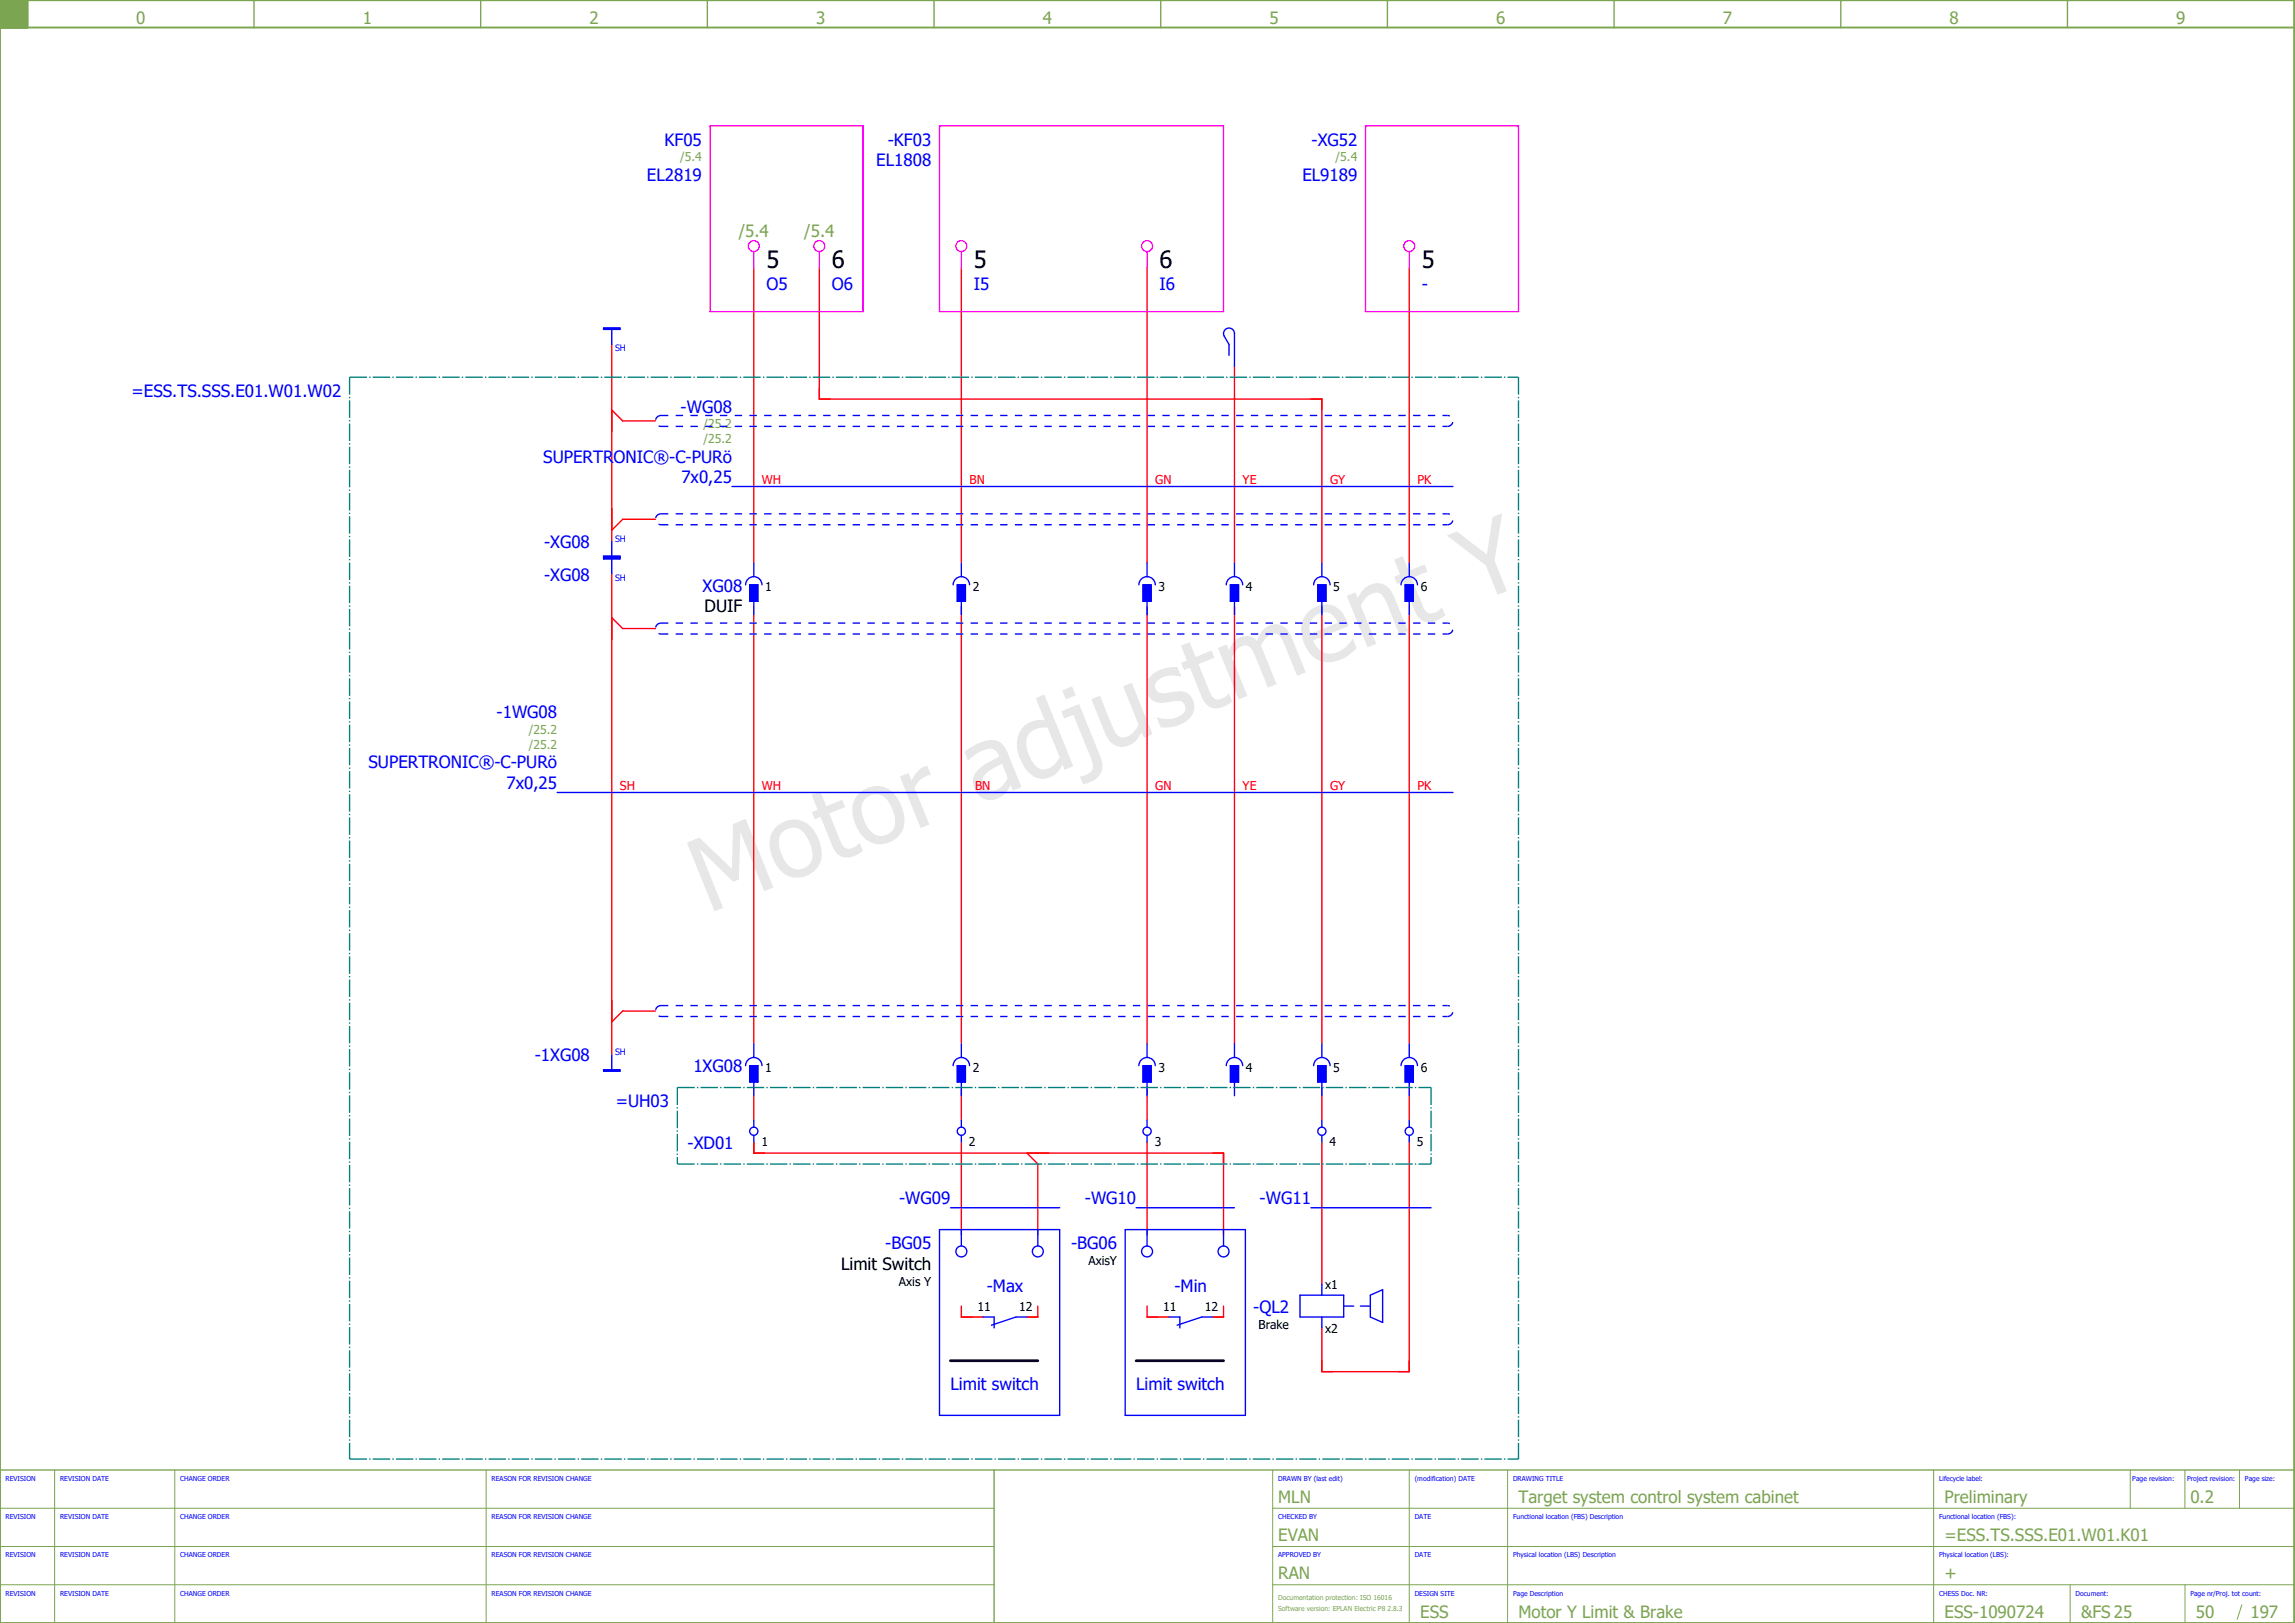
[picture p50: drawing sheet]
<svg xmlns="http://www.w3.org/2000/svg" width="420mm" height="297mm" viewBox="0 0 420 297" stroke-linecap="round" stroke-linejoin="round" font-family="sans-serif">
<defs><g id="words">
<text font-size="18.6" fill="#e7e7e7" x="129.6" y="167.3" transform="rotate(-22 129.6 167.3)">Motor adjustment Y</text>
<g font-size="4.3">
<text x="140.3" y="49">5</text>
<text x="152.3" y="49">6</text>
<text x="178.3" y="49">5</text>
<text x="212.3" y="49">6</text>
<text x="260.3" y="49">5</text>
</g>
<g font-size="3.1" fill="#7ca552">
<text x="24.9" y="4.4">0</text>
<text x="66.4" y="4.4">1</text>
<text x="107.9" y="4.4">2</text>
<text x="149.4" y="4.4">3</text>
<text x="190.9" y="4.4">4</text>
<text x="232.4" y="4.4">5</text>
<text x="273.9" y="4.4">6</text>
<text x="315.4" y="4.4">7</text>
<text x="356.9" y="4.4">8</text>
<text x="398.4" y="4.4">9</text>
<text x="135.2" y="43.4">/5.4</text>
<text x="147.2" y="43.4">/5.4</text>
<text x="234" y="275">MLN</text>
<text x="278" y="275">Target system control system cabinet</text>
<text x="356" y="275">Preliminary</text>
<text x="401" y="275">0.2</text>
<text x="234" y="282">EVAN</text>
<text x="356" y="282">=ESS.TS.SSS.E01.W01.K01</text>
<text x="234" y="289">RAN</text>
<text x="356" y="289">+</text>
<text x="260" y="296">ESS</text>
<text x="278" y="296">Motor Y Limit &amp; Brake</text>
<text x="356" y="296">ESS-1090724</text>
<text x="381" y="296">&amp;FS 25</text>
<text x="402" y="296">50</text>
<text x="412" y="296">197</text>
</g>
<g font-size="3.1" fill="#00f">
<text x="121.7" y="26.6">KF05</text>
<text x="162.5" y="26.6">-KF03</text>
<text x="240.1" y="26.6">-XG52</text>
<text x="118.4" y="33.1">EL2819</text>
<text x="160.4" y="30.4">EL1808</text>
<text x="238.4" y="33.1">EL9189</text>
<text x="140.3" y="53">O5</text>
<text x="152.3" y="53">O6</text>
<text x="178.3" y="53">I5</text>
<text x="212.3" y="53">I6</text>
<text x="260.3" y="53">-</text>
<text x="24.1" y="72.6">=ESS.TS.SSS.E01.W01.W02</text>
<text x="124.6" y="75.5">-WG08</text>
<text x="99.5" y="84.6">SUPERTRONIC®-C-PURö</text>
<text x="124.7" y="88.4">7x0,25</text>
<text x="99.6" y="100.3">-XG08</text>
<text x="99.6" y="106.3">-XG08</text>
<text x="128.6" y="108.3">XG08</text>
<text x="90.9" y="131.5">-1WG08</text>
<text x="67.5" y="140.6">SUPERTRONIC®-C-PURö</text>
<text x="92.7" y="144.4">7x0,25</text>
<text x="97.9" y="194.3">-1XG08</text>
<text x="126.9" y="196.3">1XG08</text>
<text x="112.7" y="202.6">=UH03</text>
<text x="125.9" y="210.3">-XD01</text>
<text x="164.6" y="220.4">-WG09</text>
<text x="198.6" y="220.4">-WG10</text>
<text x="230.6" y="220.4">-WG11</text>
<text x="162.1" y="228.6">-BG05</text>
<text x="196.1" y="228.6">-BG06</text>
<text x="180.7" y="236.4">-Max</text>
<text x="215" y="236.4">-Min</text>
<text x="229.4" y="240.3">-QL2</text>
<text x="174" y="254.4">Limit switch</text>
<text x="208" y="254.4">Limit switch</text>
</g>
<g font-size="3.1">
<text x="129" y="112">DUIF</text>
<text x="154" y="232.4">Limit Switch</text>
</g>
<g font-size="2.2" fill="#7ca552">
<text x="124.5" y="29.5">/5.4</text>
<text x="244.5" y="29.5">/5.4</text>
<text x="128.8" y="78.4">/25.2</text>
<text x="128.8" y="81.1">/25.2</text>
<text x="96.8" y="134.4">/25.2</text>
<text x="96.8" y="137.1">/25.2</text>
</g>
<g font-size="2.2" fill="#f00">
<text x="139.5" y="88.5">WH</text>
<text x="177.5" y="88.5">BN</text>
<text x="211.5" y="88.5">GN</text>
<text x="227.5" y="88.5">YE</text>
<text x="243.5" y="88.5">GY</text>
<text x="259.5" y="88.5">PK</text>
<text x="113.5" y="144.5">SH</text>
<text x="139.5" y="144.5">WH</text>
<text x="178.5" y="144.5">BN</text>
<text x="211.5" y="144.5">GN</text>
<text x="227.5" y="144.5">YE</text>
<text x="243.5" y="144.5">GY</text>
<text x="259.5" y="144.5">PK</text>
</g>
<g font-size="2.2">
<text x="140.1" y="108.2">1</text>
<text x="178.1" y="108.2">2</text>
<text x="212.1" y="108.2">3</text>
<text x="228.1" y="108.2">4</text>
<text x="244.1" y="108.2">5</text>
<text x="260.1" y="108.2">6</text>
<text x="140.1" y="196.2">1</text>
<text x="178.1" y="196.2">2</text>
<text x="212.1" y="196.2">3</text>
<text x="228.1" y="196.2">4</text>
<text x="244.1" y="196.2">5</text>
<text x="260.1" y="196.2">6</text>
<text x="139.4" y="209.7">1</text>
<text x="177.4" y="209.7">2</text>
<text x="211.4" y="209.7">3</text>
<text x="243.4" y="209.7">4</text>
<text x="259.4" y="209.7">5</text>
<text x="199.3" y="231.5">AxisY</text>
<text x="164.6" y="235.3">Axis Y</text>
<text x="179" y="240">11</text>
<text x="186.6" y="240">12</text>
<text x="213" y="240">11</text>
<text x="220.6" y="240">12</text>
<text x="242.6" y="236">x1</text>
<text x="230.4" y="243.2">Brake</text>
<text x="242.6" y="243.9">x2</text>
</g>
<g font-size="1.6" fill="#00f">
<text x="112.6" y="64.3">SH</text>
<text x="112.6" y="99.1">SH</text>
<text x="112.6" y="106.3">SH</text>
<text x="112.6" y="193.1">SH</text>
</g>
<g font-size="1.2" fill="#00f">
<text x="1" y="271">REVISION</text>
<text x="11" y="271">REVISION DATE</text>
<text x="33" y="271">CHANGE ORDER</text>
<text x="90" y="271">REASON FOR REVISION CHANGE</text>
<text x="234" y="271">DRAWN BY (last edit)</text>
<text x="259" y="271">(modification) DATE</text>
<text x="277" y="271">DRAWING TITLE</text>
<text x="355" y="271">Lifecycle label:</text>
<text x="390.4" y="271">Page revision:</text>
<text x="400.4" y="271">Project revision:</text>
<text x="411" y="271">Page size:</text>
<text x="1" y="278">REVISION</text>
<text x="11" y="278">REVISION DATE</text>
<text x="33" y="278">CHANGE ORDER</text>
<text x="90" y="278">REASON FOR REVISION CHANGE</text>
<text x="234" y="278">CHECKED BY</text>
<text x="259" y="278">DATE</text>
<text x="277" y="278">Functional location (FBS) Description</text>
<text x="355" y="278">Functional location (FBS):</text>
<text x="1" y="285">REVISION</text>
<text x="11" y="285">REVISION DATE</text>
<text x="33" y="285">CHANGE ORDER</text>
<text x="90" y="285">REASON FOR REVISION CHANGE</text>
<text x="234" y="285">APPROVED BY</text>
<text x="259" y="285">DATE</text>
<text x="277" y="285">Physical location (LBS) Description</text>
<text x="355" y="285">Physical location (LBS):</text>
<text x="1" y="292">REVISION</text>
<text x="11" y="292">REVISION DATE</text>
<text x="33" y="292">CHANGE ORDER</text>
<text x="90" y="292">REASON FOR REVISION CHANGE</text>
<text x="259" y="292">DESIGN SITE</text>
<text x="277" y="292">Page Description</text>
<text x="355" y="292">CHESS Doc. NR:</text>
<text x="380" y="292">Document:</text>
<text x="401" y="292">Page nr/Proj. tot count:</text>
</g>
<g font-size="1.2" fill="#7ca552">
<text x="234" y="292.8">Documentation protection: ISO 16016</text>
<text x="234" y="294.8">Software version: EPLAN Electric P8 2.8.3</text>
</g>
</g></defs>
<path d="M0 5h420M0 0h420v297h-420zM5 0v5" fill="none" stroke="#7ca552" stroke-width=".35"/>
<path d="M0 5h5M46.5 0v5M88 0v5M129.5 0v5M171 0v5M212.5 0v5M254 0v5M295.5 0v5M337 0v5M378.5 0v5M182 269v28M420 269h-420v28" fill="none" stroke="#7ca552" stroke-width=".25"/>
<path d="M0 0h5v5h-5z" fill="#7ca552" stroke="#7ca552" stroke-width=".18"/>
<g fill="none" stroke="#7ca552" stroke-width=".18">
<path d="M0 276h182M10 269v28M32 269v28M89 269v28M233 276h187M233 269v28M258 269v28M276 269v28M354 269v28M390 269v7M400 269v7M410 269v7"/>
<path d="M0 283h182M0 290h182M233 283h187M233 290h187M379 290v7M400 290v7M410.4 293.6l-.8 2.8"/>
</g>
<g fill="none" stroke="#f00" stroke-width=".25">
<path d="M138 49v54M150 49v24h92v30M176 49v54M210 49v54M258 49v54M112 63v36M112 75l2 2h6M226 67v36M120 95h-6l-2 2M112 105v88M112 113l2 2h6M138 111v80"/>
<path d="M176 111v80M210 111v80M226 111v80M242 111v80M258 111v80M120 185h-6l-2 2M138 199v6M176 199v6M210 199v6M242 199v6M258 199v6M138 209v2h86v15"/>
<path d="M176 209v17M188 211l2 2v13M210 209v17M242 209v26M258 209v42h-16v-8M176 239v2h4M190 239v2h-2M210 239v2h4M224 239v2h-2"/>
</g>
<path d="M174 249h16M208 249h16" fill="none" stroke="#000" stroke-width=".5"/>
<g fill="none" stroke="#00f" stroke-width=".25">
<path d="M110.5 60h3v.3h-3zM112 60.3v2.7M225 65v-2l-.9-1.5a1 1 0 0 1 .7-1.4 1 1 0 0 1 1.2 .9v6M112 99v2.8M134 89h132M110.5 101.8h3v.5h-3zM110.5 102h3M112 102.3v2.7M136.5 107a1.5 1.5 0 0 1 1.5-1.5 1.5 1.5 0 0 1 1.5 1.5M137.2 107h1.5v3h-1.5zM138 103v2.5M138 110v2.5"/>
<path d="M174.5 107a1.5 1.5 0 0 1 1.5-1.5 1.5 1.5 0 0 1 1.5 1.5M175.3 107h1.5v3h-1.5zM176 103v2.5M176 110v2.5M208.5 107a1.5 1.5 0 0 1 1.5-1.5 1.5 1.5 0 0 1 1.5 1.5M209.3 107h1.5v3h-1.5zM210 103v2.5M210 110v2.5M224.5 107a1.5 1.5 0 0 1 1.5-1.5 1.5 1.5 0 0 1 1.5 1.5M225.3 107h1.5v3h-1.5zM226 103v2.5M226 110v2.5"/>
<path d="M240.5 107a1.5 1.5 0 0 1 1.5-1.5 1.5 1.5 0 0 1 1.5 1.5M241.2 107h1.5v3h-1.5zM242 103v2.5M242 110v2.5M256.5 107a1.5 1.5 0 0 1 1.5-1.5 1.5 1.5 0 0 1 1.5 1.5M257.3 107h1.5v3h-1.5zM258 103v2.5M258 110v2.5M102 145h164M110.5 195.8h3v.2h-3zM112 193v2.8M136.5 195a1.5 1.5 0 0 1 1.5-1.5 1.5 1.5 0 0 1 1.5 1.5"/>
<path d="M137.2 195h1.5v3h-1.5zM138 191v2.5M138 198v2.5M174.5 195a1.5 1.5 0 0 1 1.5-1.5 1.5 1.5 0 0 1 1.5 1.5M175.3 195h1.5v3h-1.5zM176 191v2.5M176 198v2.5M208.5 195a1.5 1.5 0 0 1 1.5-1.5 1.5 1.5 0 0 1 1.5 1.5M209.3 195h1.5v3h-1.5zM210 191v2.5M210 198v2.5M224.5 195a1.5 1.5 0 0 1 1.5-1.5 1.5 1.5 0 0 1 1.5 1.5"/>
<path d="M225.3 195h1.5v3h-1.5zM226 191v2.5M226 198v2.5M240.5 195a1.5 1.5 0 0 1 1.5-1.5 1.5 1.5 0 0 1 1.5 1.5M241.2 195h1.5v3h-1.5zM242 191v2.5M242 198v2.5M256.5 195a1.5 1.5 0 0 1 1.5-1.5 1.5 1.5 0 0 1 1.5 1.5M257.3 195h1.5v3h-1.5zM258 191v2.5M258 198v2.5M138 205v1.3"/>
<path d="M138 207.8v1.2M176 205v1.3M176 207.8v1.2M210 205v1.3M210 207.8v1.2M242 205v1.3M242 207.8v1.2M258 205v1.3M258 207.8v1.2M172 225h22v34h-22zM174 221h20M176 225v3"/>
<path d="M190 225v3M206 225h22v34h-22zM208 221h18M210 225v3M224 225v3M238 237h8v4h-8zM240 221h22M242 235v2M246 239h1.8M249 239h1.9M250.9 237l2.2-1v6l-2.2-1zM180 241h2v2"/>
<path d="M186 241h2M186 241l-4.5 1.5M214 241h2v2M220 241h2M220 241l-4.5 1.5M242 241v2"/>
<circle cx="138" cy="207" r=".75"/>
<circle cx="176" cy="207" r=".75"/>
<circle cx="210" cy="207" r=".75"/>
<circle cx="242" cy="207" r=".75"/>
<circle cx="258" cy="207" r=".75"/>
<circle cx="176" cy="229" r="1"/>
<circle cx="190" cy="229" r="1"/>
<circle cx="210" cy="229" r="1"/>
<circle cx="224" cy="229" r="1"/>
</g>
<g fill="none" stroke="#f0f" stroke-width=".25">
<path d="M130 23h28v34h-28zM172 23h52v34h-52zM250 23h28v34h-28zM138 46v3M150 46v3M176 46v3M210 46v3M258 46v3"/>
<circle cx="138" cy="45" r="1"/>
<circle cx="150" cy="45" r="1"/>
<circle cx="176" cy="45" r="1"/>
<circle cx="210" cy="45" r="1"/>
<circle cx="258" cy="45" r="1"/>
</g>
<g fill="none" stroke="#00f" stroke-width=".25" stroke-dasharray="1.4 1.4" stroke-linecap="butt">
<path d="M121 78h144M121 76h144M121 76a1 1 0 0 0-1 1 1 1 0 0 0 1 1M265 78a1 1 0 0 0 1-1 1 1 0 0 0-1-1M121 96h144M121 94h144M121 94a1 1 0 0 0-1 1 1 1 0 0 0 1 1M265 96a1 1 0 0 0 1-1 1 1 0 0 0-1-1M121 116h144M121 114h144M121 114a1 1 0 0 0-1 1 1 1 0 0 0 1 1M265 116a1 1 0 0 0 1-1 1 1 0 0 0-1-1"/>
<path d="M121 186h144M121 184h144M121 184a1 1 0 0 0-1 1 1 1 0 0 0 1 1M265 186a1 1 0 0 0 1-1 1 1 0 0 0-1-1"/>
</g>
<g fill="#00f" stroke="#00f" stroke-width=".18">
<path d="M110.5 102h3v.3h-3z"/>
<path d="M241.2 107h1.5v3h-1.5z"/>
<path d="M257.3 107h1.5v3h-1.5z"/>
<path d="M137.2 107h1.5v3h-1.5z"/>
<path d="M175.3 107h1.5v3h-1.5z"/>
<path d="M209.3 107h1.5v3h-1.5z"/>
<path d="M225.3 107h1.5v3h-1.5z"/>
<path d="M137.2 195h1.5v3h-1.5z"/>
<path d="M175.3 195h1.5v3h-1.5z"/>
<path d="M241.2 195h1.5v3h-1.5z"/>
<path d="M209.3 195h1.5v3h-1.5z"/>
<path d="M225.3 195h1.5v3h-1.5z"/>
<path d="M257.3 195h1.5v3h-1.5z"/>
<path d="M110.5 195.8h3v.2h-3z"/>
<path d="M110.5 101.8h3v.2h-3z"/>
<path d="M110.5 60h3v.3h-3z"/>
</g>
<path d="M64 69h214M64 69v198M278 69v198M124 199h138M124 199v14M262 199v14M124 213h138M64 267h214" fill="none" stroke="#007f7f" stroke-width=".25" stroke-dasharray="3.2 .4 .3 .4" stroke-linecap="butt"/>
<use href="#words"/>
</svg>
